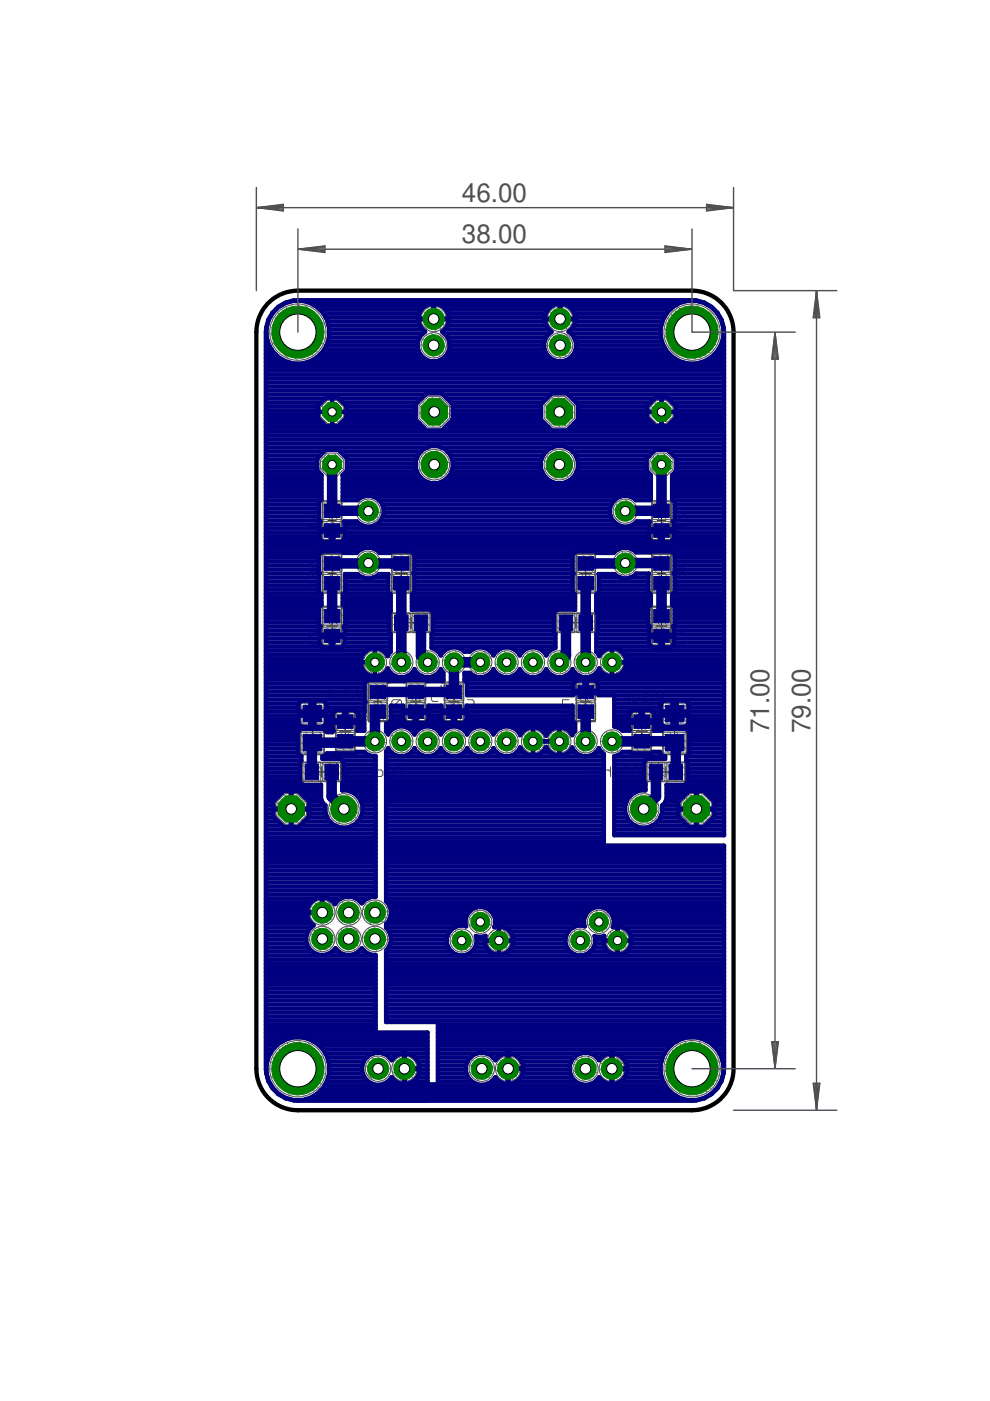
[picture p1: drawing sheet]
<svg xmlns="http://www.w3.org/2000/svg" width="210mm" height="297mm" viewBox="0 0 210 297" stroke-linecap="round" stroke-linejoin="round" font-family="sans-serif">
<defs><g id="words">
<g font-size="5.5" fill="#505050">
<text x="97.9" y="42.8">46.00</text>
<text x="97.9" y="51.6">38.00</text>
<text x="163.1" y="155.5" transform="rotate(-90 163.1 155.5)">71.00</text>
<text x="171.9" y="155.5" transform="rotate(-90 171.9 155.5)">79.00</text>
</g>
</g></defs>
<g fill="none" stroke="#000" stroke-width=".21">
<path d="M69.5 110.4h1.8M70.4 109.5v1.8M139.4 110.4h1.7M140.3 109.5v1.8M69.3 132.7h2.2M69.5 121.6h1.8M70.4 120.7v1.7M70.4 131.7v2.1M83.8 121.6h2.6M85.1 120.3v2.6M86 132h2.3M87.2 130.9v2.3"/>
<path d="M121 132h2.2M122.1 130.9v2.3M122.9 121.6h2.6M124.2 120.3v2.6M139.2 132.7h2.1M139.4 121.6h1.7M140.3 120.7v1.7M140.3 131.7v2.1M65.1 154.4h2.3M66.2 153.2v2.3M72.1 155.1h2.3M73.2 153.9v2.3"/>
<path d="M79.2 148.8h1.8M80.1 147.9v1.8M87.2 148.8h2M88.2 147.8v2M95.4 148.8h1.7M96.2 147.9v1.8M123.3 148.8h1.8M124.2 147.9v1.8M135 155.1h2.2M136.1 154v2.2M141.9 154.4h2.3M143 153.2v2.3"/>
<path d="M67.1 163.7h2.2M68.2 162.6v2.2M140.1 163.7h2.2M141.2 162.6v2.2"/>
</g>
<g fill="none" stroke="#505050" stroke-width=".21">
<path d="M65.5 111v1.4M65.5 119.1v.3h.7l.3-.3h.7l.3 .3v.7l-.3 .3h-.7l-.3-.3h-.7v.3M65.5 111.7h2l-.7 .7M65.5 110.3h2M65.5 108.9l1 1.1M67.5 108.9l-1.3 1.4M79.5 114.5h1l.4 .4-.4 .3h-.7l-.3 .3 .3 .4h1.1M82.3 114.9l.3-.4h.3v1.4M82.3 114.9v1M82.3 114.9l-.4-.4-.3 .4v1M85 114.9l-.4-.4h-.6l-.4 .4v1M85 113.8v2.1"/>
<path d="M86 114.5h.7l.4 .4v.6l-.4 .4h-.7l-.3-.4v-.6zM87.7 114.2l.4-.4h.7l.3 .4v1.3M87.7 114.2v1.3l.4 .4h.7l.3-.4M87.7 114.2l1.4 1.3M90.1 114.9l-.3-.4v-.3l.3-.4h.7l.4 .4v.3l-.4 .4M90.1 114.9l-.3 .3v.3l.3 .4h.7l.4-.4v-.3l-.4-.3M90.1 114.9h.7M118.6 114.5h1l.4 .4-.4 .3h-.6l-.4 .3 .4 .4h1M121.3 114.9v1M121.3 114.9l.4-.4h.3v1.4M121.3 114.9l-.3-.4-.3 .4v1M124.1 114.9l-.3-.4h-.7l-.4 .4v1"/>
<path d="M124.1 113.8v2.1M124.8 114.9l.3-.4h.7l.4 .4v.6l-.4 .4h-.7l-.3-.4zM126.8 114.2l.4-.4h.7l.3 .4v1.3M126.8 114.2v1.3l.4 .4h.7l.3-.4M126.8 114.2l1.4 1.3M129.2 114.9l-.3-.4v-.3l.3-.4h.7l.4 .4v.3l-.4 .4M129.2 114.9l-.3 .3v.3l.3 .4h.7l.4-.4v-.3l-.4-.3M129.2 114.9h.7M143.1 119.1v.3h.7l.4-.3h.6l.4 .3v.7l-.4 .3h-.6l-.4-.3h-.7v.3M143.1 111.7h2.1l-.7 .7M143.1 110.3h2.1M143.1 111v1.4"/>
<path d="M143.1 108.9l1.1 1.1M145.2 108.9l-1.4 1.4M65.5 123.9h2l-.7 .7M65.5 123.2v1.4M65.5 134.9h.3v.3h-.3zM65.5 135.9v1.4M65.5 136.6h2l-.7 .7M65.5 130.7h1l.3 .4v1h-1.3M66.5 129.4v.7M67.2 121.1h-1.4l-.3 .4v.7l.3 .3M67.2 121.1l.3 .4v.7l-.3 .3h-1.4M67.2 121.1l-1.4 1.4"/>
<path d="M67.5 132.8v1.4h-1l.3-.7v-.3l-.3-.4h-.7l-.3 .4v.7l.3 .3M67.5 128.7v1.4h-2M88.4 127.1h1.4v2.1M89.1 128.1h.7M90.4 127.8v1.4h1.1l.3-.4v-1M93.9 127.4l-.3-.3h-.7l-.4 .3v.4l1.4 1.4h-1.4M95.9 127.4l-.3-.3h-.7l-.3 .3v.4l1.3 1.4h-1.3M96.6 128.8h.4v.4h-.4zM97.7 127.4l.3-.3h.7l.3 .3v1.4M97.7 127.4v1.4l.3 .4h.7l.3-.4M97.7 127.4l1.3 1.4M110.7 127.1h1.4v2.1"/>
<path d="M111.4 128.1h.7M112.8 127.8v1.4h1l.4-.4v-1M116.2 127.4l-.3-.3h-.7l-.3 .3v.4l1.3 1.4h-1.3M118.3 127.4l-.3-.3h-.7l-.4 .3v.4l1.4 1.4h-1.4M119 128.8h.3v.4h-.3zM120 127.4l.4-.3h.6l.4 .3v1.4M120 127.4v1.4l.4 .4h.6l.4-.4M120 127.4l1.4 1.4M143.1 123.9h2.1l-.7 .7M143.1 136.6h2.1l-.7 .7M143.1 134.9h.4v.3h-.4zM143.1 130.7h1.1l.3 .4v1h-1.4"/>
<path d="M143.1 123.2v1.4M143.1 135.9v1.4M144.2 129.4v.7M144.8 121.1l.4 .4v.7l-.4 .3h-1.3M144.8 121.1h-1.3l-.4 .4v.7l.4 .3M144.8 121.1l-1.3 1.4M145.2 132.8v1.4h-1l.3-.7v-.3l-.3-.4h-.7l-.4 .4v.7l.4 .3M145.2 128.7v1.4h-2.1M60.6 156.7h2.1l-.7 .7M60.6 156v1.4M61.6 152.6v.7M62 153.9h-1.4v1.1l.3 .3h1.1"/>
<path d="M62.7 151.9v1.4h-2.1M68.5 145.9h1.3v2.1M69.2 147h.6M70.5 146.6v1.4h1.1l.3-.3v-1.1M72.6 148h1.4M74 146.6l-.7-.7v2.1M74.7 147.7h.3v.3h-.3zM75.7 146.3l.3-.4h.7l.4 .4v1.4M75.7 146.3v1.4l.3 .3h.7l.4-.3M75.7 146.3l1.4 1.4M84.8 148.4l.3 .3v.7l-.3 .3h-1.4M84.8 148.4h-1.4l-.3 .3v.7l.3 .3"/>
<path d="M84.8 148.4l-1.4 1.3M91.5 152.1h2l-.7 .7M91.5 151.4v1.4M92.5 146v.7M92.8 147.3h-1.3v1.1l.3 .3h1M93.2 149.4h-1.4l-.3 .3v.7l.3 .4M93.2 149.4l.3 .3v.7l-.3 .4h-1.4M93.2 149.4l-1.4 1.4M93.5 145.3v1.4h-2M99.1 151.1h2.1l-.7 .7M99.1 148.4h1.1l.3 .3v1h-1.4M99.1 150.4v1.4"/>
<path d="M100.2 147v.7M101.2 146.3v1.4h-2.1M119.3 151.1h2l-.7 .7M119.3 150.4v1.4M120.3 147v.7M120.6 148.4h-1.3v1l.3 .3h1M121.3 146.3v1.4h-2M132 146.6h1.4v2.1M132.7 147.7h.7M134.1 147.3v1.4h1l.4-.3v-1.1M136.1 148.7h1.4M137.5 147.3l-.7-.7v2.1"/>
<path d="M138.2 148.4h.4v.3h-.4zM139.2 147l.4-.4h.7l.3 .4v1.4M139.2 147v1.4l.4 .3h.7l.3-.3M139.2 147l1.4 1.4M146.6 156.4h2.1l-.7 .7M146.6 155.7v1.4M147.7 152.3v.7M148 153.7h-1.4v1l.4 .3h1M148.7 151.6v1.4h-2.1M73.6 163.3h1.1l.3 .3-.3 .4h-.7l-.4 .3 .4 .3h1M76.4 163.6l.3-.3h.3v1.3M76.4 163.6l-.4-.3-.3 .3v1"/>
<path d="M76.4 163.6v1M79.1 163.6l-.3-.3h-.7l-.4 .3v1M79.1 162.6v2M79.8 163.6l.3-.3h.7l.4 .3v.7l-.4 .3h-.7l-.3-.3zM81.9 162.9l.3-.3h.7l.3 .3v1.4M81.9 162.9v1.4l.3 .3h.7l.3-.3M81.9 162.9l1.3 1.4M84.2 163.6l-.3-.3v-.4l.3-.3h.7l.4 .3v.4l-.4 .3M84.2 163.6l-.3 .4v.3l.3 .3h.7l.4-.3v-.3l-.4-.4M84.2 163.6h.7M124 163.3h1l.3 .3-.3 .4h-.7l-.3 .3 .3 .3h1M126.7 163.6l.3-.3h.4v1.3"/>
<path d="M126.7 163.6v1M126.7 163.6l-.4-.3-.3 .3v1M129.5 163.6l-.4-.3h-.7l-.3 .3v1M129.5 162.6v2M130.5 163.3h.6l.4 .3v.7l-.4 .3h-.6l-.4-.3v-.7zM132.2 162.9l.3-.3h.7l.4 .3v1.4M132.2 162.9v1.4l.3 .3h.7l.4-.3M132.2 162.9l1.4 1.4M134.6 163.6l-.4 .4v.3l.4 .3h.7l.3-.3v-.3l-.3-.4M134.6 163.6l-.4-.3v-.4l.4-.3h.7l.3 .3v.4l-.3 .3M134.6 163.6h.7"/>
</g>
<g fill="none" stroke="#505050" stroke-width=".3">
<path d="M68.5 117.4h3.9v8.4h-3.9zM68.5 106.2h3.9v8.4h-3.9zM83.1 117.4h3.9v8.4h-3.9zM122.2 117.4h4v8.4h-4zM138.3 117.4h3.9v8.4h-3.9zM138.3 106.2h3.9v8.4h-3.9zM68.5 128.5h3.9v8.4h-3.9zM69.3 132.7h2.2M83 130.1h8.4v3.9h-8.4zM87.2 130.9v2.3M117.9 130.1h8.4v3.9h-8.4zM122.1 130.9v2.3"/>
<path d="M138.3 128.5h3.9v8.4h-3.9zM139.1 132.7h2.3M63.7 148.8h5v11.2h-5zM71.2 150.9h4v8.4h-4zM72.1 155.1h2.2M78.1 144.6h3.9v8.4h-3.9zM86.2 144.6h3.9v8.4h-3.9zM87.1 148.8h2.2M94.3 144.6h3.9v8.4h-3.9zM95.1 148.8h2.3M122.2 144.6h4v8.4h-4zM123.1 148.8h2.2"/>
<path d="M134.1 150.9h3.9v8.4h-3.9zM134.9 155.1h2.3M140.5 148.8h5.1v11.2h-5.1zM64 161.7h8.4v3.9h-8.4zM137 161.7h8.4v3.9h-8.4z"/>
</g>
<g fill="#505050" stroke="#505050" stroke-width=".21">
<circle cx="79.5" cy="157.2" r="2.46"/>
<circle cx="85.1" cy="157.2" r="2.46"/>
<circle cx="113" cy="157.2" r="2.46"/>
<circle cx="118.6" cy="157.2" r="2.46"/>
<circle cx="90.7" cy="157.2" r="2.46"/>
<circle cx="96.2" cy="157.2" r="2.46"/>
<circle cx="107.4" cy="157.2" r="2.46"/>
<circle cx="101.8" cy="157.2" r="2.46"/>
<circle cx="124.2" cy="157.2" r="2.46"/>
<circle cx="129.8" cy="157.2" r="2.46"/>
<circle cx="129.8" cy="140.4" r="2.46"/>
<circle cx="124.2" cy="140.4" r="2.46"/>
<circle cx="118.6" cy="140.4" r="2.46"/>
<circle cx="113" cy="140.4" r="2.46"/>
<circle cx="107.4" cy="140.4" r="2.46"/>
<circle cx="101.8" cy="140.4" r="2.46"/>
<circle cx="96.2" cy="140.4" r="2.46"/>
<circle cx="90.7" cy="140.4" r="2.46"/>
<circle cx="85.1" cy="140.4" r="2.46"/>
<circle cx="79.5" cy="140.4" r="2.46"/>
<circle cx="97.9" cy="199.4" r="2.46"/>
<circle cx="101.8" cy="195.5" r="2.46"/>
<circle cx="105.8" cy="199.4" r="2.46"/>
<circle cx="123" cy="199.4" r="2.46"/>
<circle cx="127" cy="195.5" r="2.46"/>
<circle cx="130.9" cy="199.4" r="2.46"/>
<circle cx="136.5" cy="171.5" r="3.2"/>
<circle cx="72.9" cy="171.5" r="3.2"/>
<circle cx="78.1" cy="119.4" r="2.56"/>
<circle cx="78.1" cy="108.4" r="2.56"/>
<circle cx="92.1" cy="98.5" r="3.2"/>
<circle cx="132.6" cy="119.4" r="2.56"/>
<circle cx="132.6" cy="108.4" r="2.56"/>
<circle cx="118.6" cy="98.5" r="3.2"/>
<circle cx="102.2" cy="226.6" r="2.69"/>
<circle cx="107.7" cy="226.6" r="2.69"/>
<circle cx="124.1" cy="226.6" r="2.69"/>
<circle cx="129.7" cy="226.6" r="2.69"/>
<circle cx="91.9" cy="73.2" r="2.69"/>
<circle cx="91.9" cy="67.6" r="2.69"/>
<circle cx="118.7" cy="73.2" r="2.69"/>
<circle cx="118.7" cy="67.6" r="2.69"/>
<circle cx="68.3" cy="199.1" r="2.69"/>
<circle cx="73.9" cy="199.1" r="2.69"/>
<circle cx="79.5" cy="199.1" r="2.69"/>
<circle cx="68.3" cy="193.5" r="2.69"/>
<circle cx="73.9" cy="193.5" r="2.69"/>
<circle cx="79.5" cy="193.5" r="2.69"/>
<circle cx="80.2" cy="226.6" r="2.69"/>
<circle cx="85.7" cy="226.6" r="2.69"/>
<circle cx="63.2" cy="70.4" r="6"/>
<circle cx="146.7" cy="70.4" r="6"/>
<circle cx="146.7" cy="226.6" r="6"/>
<circle cx="63.2" cy="226.6" r="6"/>
</g>
<g fill="#505050" stroke="#505050" stroke-width=".21">
<path d="M122.1 144.8h4.2v3.8h-4.2z"/>
<path d="M122.1 149h4.2v3.8h-4.2z"/>
<path d="M134 155.3h4.2v3.7h-4.2z"/>
<path d="M134 151.1h4.2v3.8h-4.2z"/>
<path d="M140.6 155.3h4.9v4.4h-4.9z"/>
<path d="M140.6 149.1h4.9v4.4h-4.9z"/>
<path d="M63.8 155.3h4.9v4.4h-4.9z"/>
<path d="M63.8 149.1h4.9v4.4h-4.9z"/>
<path d="M71.1 155.3h4.2v3.7h-4.2z"/>
<path d="M71.1 151.1h4.2v3.8h-4.2z"/>
<path d="M137.2 161.6h3.8v4.2h-3.8z"/>
<path d="M141.4 161.6h3.8v4.2h-3.8z"/>
<path d="M64.2 161.6h3.8v4.2h-3.8z"/>
<path d="M68.4 161.6h3.8v4.2h-3.8z"/>
<path d="M87.4 129.9h3.7v4.2h-3.7z"/>
<path d="M83.2 129.9h3.8v4.2h-3.8z"/>
<path d="M83 121.8h4.2v3.7h-4.2z"/>
<path d="M83 117.6h4.2v3.7h-4.2z"/>
<path d="M68.3 121.8h4.2v3.7h-4.2z"/>
<path d="M68.3 117.6h4.2v3.7h-4.2z"/>
<path d="M68.3 132.9h4.2v3.8h-4.2z"/>
<path d="M68.3 128.8h4.2v3.7h-4.2z"/>
<path d="M68.3 110.6h4.2v3.8h-4.2z"/>
<path d="M68.3 106.4h4.2v3.8h-4.2z"/>
<path d="M94.1 149h4.2v3.8h-4.2z"/>
<path d="M94.1 144.8h4.2v3.8h-4.2z"/>
<path d="M78 144.8h4.2v3.8h-4.2z"/>
<path d="M78 149h4.2v3.8h-4.2z"/>
<path d="M118.1 129.9h3.8v4.2h-3.8z"/>
<path d="M122.3 129.9h3.8v4.2h-3.8z"/>
<path d="M122.1 121.8h4.2v3.7h-4.2z"/>
<path d="M122.1 117.6h4.2v3.7h-4.2z"/>
<path d="M138.2 121.8h4.1v3.7h-4.1z"/>
<path d="M138.2 117.6h4.1v3.7h-4.1z"/>
<path d="M138.2 132.9h4.1v3.8h-4.1z"/>
<path d="M138.2 128.8h4.1v3.7h-4.1z"/>
<path d="M138.2 110.6h4.1v3.8h-4.1z"/>
<path d="M138.2 106.4h4.1v3.8h-4.1z"/>
<path d="M86.1 149h4.2v3.8h-4.2z"/>
<path d="M86.1 144.8h4.2v3.8h-4.2z"/>
<circle cx="147.7" cy="171.5" r="3.5"/>
<circle cx="61.7" cy="171.5" r="3.5"/>
<circle cx="70.4" cy="87.3" r="2.66"/>
<circle cx="70.4" cy="98.5" r="2.66"/>
<circle cx="92.1" cy="87.3" r="3.5"/>
<circle cx="140.3" cy="87.3" r="2.66"/>
<circle cx="140.3" cy="98.5" r="2.66"/>
<circle cx="118.6" cy="87.3" r="3.5"/>
</g>
<g fill="#000080" stroke="#000080" stroke-width=".21">
<path d="M122.5 145.3h3.3v2.8h-3.3z"/>
<path d="M122.5 149.4h3.3v2.9h-3.3z"/>
<path d="M134.4 155.7h3.3v2.9h-3.3z"/>
<path d="M134.4 151.6h3.3v2.8h-3.3z"/>
<path d="M141.1 155.7h3.9v3.5h-3.9z"/>
<path d="M141.1 149.5h3.9v3.6h-3.9z"/>
<path d="M64.2 155.7h4v3.5h-4z"/>
<path d="M64.2 149.5h4v3.6h-4z"/>
<path d="M71.6 155.7h3.3v2.9h-3.3z"/>
<path d="M71.6 151.6h3.3v2.8h-3.3z"/>
<path d="M137.6 162h2.9v3.3h-2.9z"/>
<path d="M141.8 162h2.9v3.3h-2.9z"/>
<path d="M64.7 162h2.9v3.3h-2.9z"/>
<path d="M68.9 162h2.9v3.3h-2.9z"/>
<path d="M87.8 130.4h2.9v3.3h-2.9z"/>
<path d="M83.7 130.4h2.8v3.3h-2.8z"/>
<path d="M83.4 122.2h3.3v2.9h-3.3z"/>
<path d="M83.4 118h3.3v2.9h-3.3z"/>
<path d="M68.8 122.2h3.3v2.9h-3.3z"/>
<path d="M68.8 118h3.3v2.9h-3.3z"/>
<path d="M68.8 133.4h3.3v2.9h-3.3z"/>
<path d="M68.8 129.2h3.3v2.9h-3.3z"/>
<path d="M68.8 111h3.3v2.9h-3.3z"/>
<path d="M68.8 106.8h3.3v2.9h-3.3z"/>
<path d="M94.6 149.4h3.3v2.9h-3.3z"/>
<path d="M94.6 145.3h3.3v2.8h-3.3z"/>
<path d="M78.4 145.3h3.3v2.8h-3.3z"/>
<path d="M78.4 149.4h3.3v2.9h-3.3z"/>
<path d="M118.6 130.4h2.8v3.3h-2.8z"/>
<path d="M122.7 130.4h2.9v3.3h-2.9z"/>
<path d="M122.5 122.2h3.3v2.9h-3.3z"/>
<path d="M122.5 118h3.3v2.9h-3.3z"/>
<path d="M138.6 122.2h3.3v2.9h-3.3z"/>
<path d="M138.6 118h3.3v2.9h-3.3z"/>
<path d="M138.6 133.4h3.3v2.9h-3.3z"/>
<path d="M138.6 129.2h3.3v2.9h-3.3z"/>
<path d="M138.6 111h3.3v2.9h-3.3z"/>
<path d="M138.6 106.8h3.3v2.9h-3.3z"/>
<path d="M86.5 149.4h3.3v2.9h-3.3z"/>
<path d="M86.5 145.3h3.3v2.8h-3.3z"/>
</g>
<path d="M85.1 132v8.4M89.3 132v7l1.4 1.4M66.1 157.5v6.2M66.2 157.5h6.7M79.5 151.5v5.7h-6.3M124.2 150.9v6.3M142.7 157.2h-12.9M143.3 157.7v6M70.3 163.7v5.2l2.6 2.6M139.1 163.7v5.2l-2.6 2.6" fill="none" stroke="#000080" stroke-width="2.2"/>
<path d="M66.1 157.5h.1M73.2 157.2h.1M73.2 157.2l-.3 .3M80.1 150.9l-.6 .6M136.1 157.2h.1M142.7 157.2l.6 .5" fill="none" stroke="#000080" stroke-width="1.8"/>
<g fill="none" stroke="#000080" stroke-width=".91">
<path d="M56.4 79.4h97.1M56.4 78.5h97.1M56.4 77.6h97.1M56.4 76.8h4.7M56.4 75.9h3M56.4 75h2M56.4 74.2h1.2M56.4 73.3h.7M56.4 72.5h.4M56.4 71.6h.2M56.4 70.7h.1M56.4 69.8h.1"/>
<path d="M56.4 69.5v157.1a6.8 6.8 0 0 0 6.8 6.8h83.5a6.8 6.8 0 0 0 6.8-6.8v-47.3h-25.5v-19.4l-1-1.3a3.1 3.1 0 0 1-2.9 1.8 3.1 3.1 0 0 1-2.8-1.9 3 3 0 0 1-2.8 1.7 3 3 0 0 1-2.7-1.9 3 3 0 0 1-2.7 1.9 3 3 0 0 1-2.8-1.7 3.1 3.1 0 0 1-2.8 1.9 3.1 3.1 0 0 1-2.9-1.8 3.1 3.1 0 0 1-2.8 1.8 3.1 3.1 0 0 1-2.8-1.8 3.1 3.1 0 0 1-2.7 1.8 3.1 3.1 0 0 1-2.8-1.8 3.1 3.1 0 0 1-2.8 1.8 3.1 3.1 0 0 1-2.8-1.8 3.1 3.1 0 0 1-2.8 1.8 3.1 3.1 0 0 1-2.8-1.8l-.4 .7v31.8a3.2 3.2 0 0 1 0 4.8v.8a3.2 3.2 0 0 1 0 4.8v15.2h10.9v13.2h-9.8v3.5M56.4 69.5a6.8 6.8 0 0 1 6.8-5.9h83.5a6.8 6.8 0 0 1 6.8 6.8v106.7h-23.3v-16.8l1.4-.5 .4-.4h1.6l.3 .3h4.3l.3-.3h1.5v.3l.6 .6h.4v.6h-3.8l-.7 .6v4.3l.4 .3v1.5a3.9 3.9 0 0 0-4.3 3.1M56.4 69.5h.1M56.6 69h.1M56.8 68.1h.1M57.2 67.3h.1M57.7 66.4h.1M58.5 65.6h.1M59.6 64.7h.2M61.8 63.8h.3M64.2 63.8h81.5M65.2 76.8h79.5"/>
<path d="M66.5 64.7h24.1M67 75.9h22.9M67.7 65.6h21.8M67.9 75h21.2M68.5 66.4h20.4M68.7 74.2h20M69 67.3h19.7M69.2 73.3h19.4M69.4 68.1h19.3M69.5 72.5h19.1M69.6 69h19.4M69.7 71.6h19.3"/>
<path d="M69.8 70.7h19.9M69.8 69.8h19.8M89.8 65.2l-.3 .3a3.2 3.2 0 0 0-.8 2h6.5a3.2 3.2 0 0 0-3.1-3.1v3.3h3.1l-.1 .7a3.2 3.2 0 0 1-1.4 1.9 3.4 3.4 0 0 1 .8 5.2 3.4 3.4 0 0 1-5.2 0 3.4 3.4 0 0 1 .8-5.2l-.6-.6a3.2 3.2 0 0 1-.8-2h3.1v-3.3h-.1a3.2 3.2 0 0 0-1.9 .8zM91.8 67.3h.3M91.8 66.4h.3M91.8 65.6h.3M91.8 64.7h.3M93.3 64.7h24.1M94 75.9h22.7M94.2 70.7h22.3M94.3 69.8h22.1M94.4 65.6h21.9"/>
<path d="M94.8 75h21.1M94.9 71.6h20.9M94.9 69h20.9M95 66.4h20.7M95.1 68.1h20.4M95.2 74.2h20.3M95.2 67.3h20.3M95.2 72.5h20.2M95.3 73.3h20.1M116.6 65.2l-.8 1.2-.3 1.1h6.5a3.2 3.2 0 0 0-3.1-3.1v3.3h3.1l-.1 .7-.4 .9-1 1a3.4 3.4 0 0 1 .8 5.2 3.4 3.4 0 0 1-5.1 0 3.4 3.4 0 0 1 .8-5.2l-1-1-.4-.9-.1-.7h3.1v-3.3l-1.1 .2zM118.6 67.3h.3M118.6 66.4h.3"/>
<path d="M118.6 65.6h.3M118.6 64.7h.3M120.1 64.7h23.3M120.8 75.9h22.1M121 70.7h19.1M121.1 69.8h19M121.2 65.6h21M121.6 75h20.3M121.7 69h18.5M121.7 71.6h18.5M121.8 66.4h19.6M122 68.1h18.5"/>
<path d="M122 74.2h19.2M122 67.3h18.9M122.1 72.5h18.3M122.1 73.3h18.6M147.8 63.8h.3M148.8 76.8h4.7M150.1 64.7h.1M150.5 75.9h3M151.3 65.6h.1M151.5 75h2M152.1 66.4h.1M152.2 74.2h1.3"/>
<path d="M152.6 67.3h.1M152.7 73.3h.8M153 68.1h.1M153.1 72.5h.4M153.2 69h.1M153.3 71.6h.2M153.4 70.7h.1M153.4 69.8h.1M56.4 99.2h10.9M56.4 98.3h10.9M56.4 97.5h10.9M56.4 96.6h11.5"/>
<path d="M56.4 95.7h12.4M56.4 94.9h34.3M56.4 94h97.1M56.4 93.1h97.1M56.4 92.3h97.1M56.4 91.4h97.1M56.4 90.6h33.3M56.4 89.7h12.1M56.4 88.8h11.2M56.4 88h11M56.4 87.1h11M56.4 86.2h11"/>
<path d="M56.4 85.4h11.7M56.4 84.5h12.6M56.4 83.7h33.8M56.4 82.8h97.1M56.4 81.9h97.1M56.4 81.1h97.1M56.4 80.2h97.1M67.3 97.2l1.8-1.8h2.6l1.9 1.8v2.6l-1 .9v5.2l.2 .2h3.1a3.3 3.3 0 0 1 4.6 .1 3.3 3.3 0 0 1-.2 4.6 3.3 3.3 0 0 1-4.6-.3h-2.8l.2 1.7h-2.4v2.7h1.8l.5-.6 .1-1.6h-5.3v1.3l.2 .5 .6 .4h1.5v-2.7h-2.3v-1.3l.1-.4-.3-.3v-3.8l.6-.5v-5.2l-.9-.9zM67.4 87.3h6M70.4 84.3v6.1M70.4 89.7h.1M70.4 88.8h.1"/>
<path d="M70.4 88h.1M70.4 87.1h.1M70.4 86.2h.1M70.4 85.4h.1M70.4 84.5h.1M71.9 84.5h17.5M72.1 95.7h17.2M72.3 89.7h16.6M72.7 85.4h15.8M72.9 96.6h15.7M73.2 88.8h15M73.4 88h14.8"/>
<path d="M73.4 87.1h14.8M73.4 86.2h14.8M73.6 99.2h14.6M73.6 98.3h14.6M73.6 97.5h14.7M93.5 94.9h23.7M93.9 83.7h22.9M94.4 90.6h21.9M94.8 84.5h21.1M94.8 95.7h21.1M95.2 89.7h20.2M95.5 96.6h19.7"/>
<path d="M95.6 85.4h19.4M95.9 97.5h18.9M96 99.2h18.7M96 98.3h18.7M96 88.8h18.7M96 88h18.7M96 87.1h18.7M96 86.2h18.7M120 94.9h33.5M120.4 83.7h33.1M120.9 90.6h32.6M121.3 84.5h17.5"/>
<path d="M121.3 95.7h17.3M121.8 89.7h16.5M122 96.6h15.8M122.2 85.4h15.7M122.4 97.5h14.7M122.5 99.2h14.6M122.5 98.3h14.6M122.5 88.8h15M122.5 88h14.7M122.5 87.1h14.7M122.5 86.2h14.7M137.2 87.3h6.1"/>
<path d="M140.3 84.3v6.1M140.3 89.7h.1M140.3 88.8h.1M140.3 88h.1M140.3 87.1h.1M140.3 86.2h.1M140.3 85.4h.1M140.3 84.5h.1M141.7 84.5h11.8M141.9 95.7h11.6M142.2 89.7h11.3M142.6 85.4h10.9"/>
<path d="M142.7 96.6h10.8M143 88.8h10.5M143.3 88h10.2M143.3 87.1h10.2M143.3 86.2h10.2M143.4 99.2h10.1M143.4 98.3h10.1M143.4 97.5h10.1M56.4 106.1h11.6M56.4 119.9h11.2M56.4 119h11.2M56.4 118.1h11.2"/>
<path d="M56.4 117.3h11.5M56.4 116.4h20.4M56.4 115.5h97.1M56.4 114.7h11.7M56.4 113.8h11.4M56.4 113h11.4M56.4 112.1h11.4M56.4 111.3h11.4M56.4 110.4h11.4M56.4 109.5h11.2M56.4 108.6h11.2M56.4 107.8h11.2"/>
<path d="M56.4 106.9h11.2M56.4 105.2h11.8M56.4 104.4h11.8M56.4 103.5h11.8M56.4 102.6h11.8M56.4 101.8h11.8M56.4 100.9h11.8M56.4 100h11.1M70.1 114.7h.6M70.1 113.8h.6M70.1 113h.6M72.6 105.2h4.7"/>
<path d="M72.6 104.4h65.4M72.6 103.5h65.4M72.6 102.6h65.4M72.6 101.8h17.2M72.6 100.9h16.3M72.7 114.7h65.3M73.1 113.8h64.5M73.1 113h64.5M73.1 112.1h64.5M73.1 111.3h3.5M73.3 100h15.2M78.9 105.2h52.9"/>
<path d="M79.4 116.4h51.9M79.6 111.3h51.5M80.3 106.1h50M80.7 110.4h49.3M81 106.9h48.7M81.1 109.5h48.4M81.3 108.6h48M81.3 107.8h48M87.5 117.3h34.2M87.8 119.9h33.6M87.8 119h33.6M87.8 118.1h33.6"/>
<path d="M94.3 101.8h22M95.2 100.9h20.3M95.7 100h19.3M120.9 101.8h17.1M121.8 100.9h16.2M122.2 100h15.2M133.3 105.2h4.7M133.8 116.4h19.7M134.1 111.3h3.5M138 114.7l.5 .2h1.5v-2.7h-2.4v-1.3l.1-.4h-2.7a3.3 3.3 0 0 1-4.7 .3 3.3 3.3 0 0 1-.1-4.6 3.3 3.3 0 0 1 4.6-.1h3l.2-.2v-5.2l-.9-.9v-2.6l1.9-1.8h2.5l1.9 1.8v2.6l-.9 .9v5.2l.5 .5v3.8l-.3 .3 .2 .4v1.3h-2.4v2.7h1.5l.5-.2M138 114.7l-.4-.7v-1.3h5.3v1.3l-.4 .7M140 114.7h.5"/>
<path d="M140 113.8h.5M140 113h.5M142.5 105.2h11M142.5 104.4h11M142.5 103.5h11M142.5 102.6h11M142.5 101.8h11M142.5 100.9h11M142.5 114.7h11M142.7 106.1h10.8M142.7 117.3h10.8M142.8 110.4h10.7"/>
<path d="M142.9 113.8h10.6M142.9 113h10.6M142.9 112.1h10.6M142.9 111.3h10.6M143 119.9h10.5M143 119h10.5M143 118.1h10.5M143 109.5h10.5M143 108.6h10.5M143 107.8h10.5M143 106.9h10.5M143.2 100h10.3"/>
<path d="M56.4 121.6h11.4M56.4 139.7h20.2M56.4 138.8h20.5M56.4 138h21.3M56.4 137.1h11.8M56.4 136.2h11.4M56.4 135.4h11.4M56.4 134.5h11.4M56.4 133.7h11.4M56.4 132.8h11.5M56.4 131.9h11.2M56.4 131.1h11.2"/>
<path d="M56.4 130.2h11.2M56.4 129.3h11.2M56.4 128.5h11.5M56.4 127.6h11.8M56.4 126.8h11.8M56.4 125.9h11.6M56.4 125h11.2M56.4 124.2h11.2M56.4 123.3h11.2M56.4 122.4h11.2M56.4 120.7h11.2M70.1 137.1h.6"/>
<path d="M70.1 136.2h.6M70.1 135.4h.6M72.6 137.1h10.2M72.6 127.6h10.2M72.6 126.8h10.2M72.8 125.9h9.9M72.9 132.8h9.6M72.9 128.5h9.9M73.1 136.2h9.7M73.1 135.4h9.7M73.1 134.5h9.7M73.1 133.7h9.4"/>
<path d="M73.2 131.9h9.3M73.2 131.1h9.3M73.2 130.2h9.3M73.2 129.3h9.6M73.2 125h9.1M73.2 124.2h9.1M73.2 123.3h9.1M73.2 122.4h3.9M76.6 139.7a3 3 0 0 0 1.9 3.6 3 3 0 0 0 3.7-1.6 3.1 3.1 0 0 0 2.8 1.9 3.1 3.1 0 0 0 2.9-1.8 3.1 3.1 0 0 0 2.8 1.8 3.1 3.1 0 0 0 2.8-1.8l.1 .4 .4 .4v1.7l-.2 .2h-3.2l-.3-.3h-4.2l-.4 .3h-3.2l-.3-.3h-4.2l-.7 .6v3.8l.2 .2-.2 .2v1.9M76.9 138.8a3 3 0 0 1 5.2 0M76.9 138.8l-.3 .9M79.1 122.4h3.2"/>
<path d="M79.5 137.4v6M79.5 139.7h.1M79.5 138.8h.1M79.5 138h.1M81.3 138h1.5M82.1 138.8l.1 .3 .2-.5 .4-.4v-3.7l-.3-.3v-4.3l.3-.3v-3.5l-.5-.6 .1-3.8h-2.1a3.1 3.1 0 0 1-4.4 0h-2.8l.1 3.8-.6 .6v2.1l.6 .6v3.7l-.3 .3 .2 .5v1.3h-2.4v2.7h1.5l.5-.2 .3-.4 .1-1.6h-5.3v1.3l.2 .5 .4 .3 1.7 .1v-2.7h-2.3v-1.3l.1-.5-.3-.3v-3.7l.6-.6v-2.1l-.6-.6v-3.7l.2-.2-.2-.2v-3.8l.7-.7h4.2l.3 .3h2.9a3.1 3.1 0 0 1 4.8 0h2.2l.3-.3h4.2l.6 .7v3.8l-.1 .2 .1 .2v3.7l-.5 .6v3.2h3.9l.6 .6v4.3l-.3 .3v2.9l.9 .4 .9 .8 .2 .4a3.1 3.1 0 0 1 4.9-.8h1.3a3.1 3.1 0 0 1 4.9 .8 3.1 3.1 0 0 1 2.8-1.8 3.1 3.1 0 0 1 2.8 1.8 3.1 3.1 0 0 1 2.8-1.8 3.1 3.1 0 0 1 2.8 1.8l1-1.2 1-.4v-2.9l-.3-.3v-4.3l.6-.6h3.8v-3.2l-.5-.6v-3.7l.2-.2-.2-.2v-3.8l.7-.7h4.2l.3 .3h3.6a3.1 3.1 0 0 1 4.7-.1h3l.2-.2h4.3l.6 .7v3.8l-.2 .2 .2 .2v3.7l-.5 .6v2.1l.5 .6v3.7l-.3 .3 .2 .5v1.3h-2.4v2.7l1.8-.1 .5-.5 .1-1.6h-5.3l.1 1.6 .3 .4 .5 .2h1.5v-2.7h-2.4v-1.3l.2-.5-.3-.3v-3.7l.5-.6v-2.1l-.5-.6v-3.7l.1-.2h-2.7a3.1 3.1 0 0 1-4.6 .1h-3.4l.1 3.8-.6 .6v3.5l.3 .3v4.3l-.3 .3v3.7l.6 .9 .2-.3M82.1 138.8h.3M87.3 128.5h34.6M87.3 127.6h34.6M87.3 126.8h34.6M87.5 125.9h34.3M87.7 121.6h33.9"/>
<path d="M87.8 125h33.6M87.8 124.2h33.6M87.8 123.3h33.6M87.8 122.4h33.6M87.8 120.7h33.6M91.2 129.3h26.8M91.5 137.1h26.3M91.5 136.2h26.3M91.5 135.4h26.3M91.5 134.5h26.3M91.8 133.7h25.7M91.8 132.8h25.7"/>
<path d="M91.8 131.9h25.7M91.8 131.1h25.7M91.8 130.2h25.7M92.6 138h1.7M93.4 138.8h.1M98.2 138h1.7M103.8 138h1.7M104.6 138.8h.1M109.4 138h1.6M110.2 138.8h.1M115 138h1.6M115.7 138.8h.2"/>
<path d="M126.4 129.3h11.1M126.4 128.5h11.4M126.4 127.6h11.6M126.4 126.8h11.6M126.4 138h1.6M126.4 137.1h11.7M126.4 136.2h11.2M126.4 135.4h11.2M126.4 134.5h11.2M126.6 125.9h11.2M126.7 133.7h10.9M126.7 132.8h11.1"/>
<path d="M126.7 131.9h10.8M126.7 131.1h10.8M126.7 130.2h10.8M126.9 138.8h.3M127 125h10.5M127 124.2h10.5M127 123.3h10.5M127 122.4h4.6M127.2 138.8a3 3 0 0 1 5.2 0M129.8 137.4v6M129.8 139.7h.1M129.8 138.8h.1"/>
<path d="M129.8 138h.1M131.6 138h21.9M132.4 138.8l.3 .9M132.4 138.8h21.1M132.7 139.7a3 3 0 0 1-1.9 3.6 3 3 0 0 1-3.8-1.6 3.1 3.1 0 0 1-2.7 1.9 3.1 3.1 0 0 1-2.9-1.8 3.1 3.1 0 0 1-2.8 1.8 3.1 3.1 0 0 1-2.8-1.8 3.1 3.1 0 0 1-2.8 1.8 3.1 3.1 0 0 1-2.8-1.8 3.1 3.1 0 0 1-2.8 1.8 3.1 3.1 0 0 1-2.8-1.8 3 3 0 0 1-4.9 .8h-1.2v1.7l.5 .5v2.6h22.5v-.4h2.4v-2.7h-1.7l-.6 .6-.1 1.5h5.4l-.1-1.5M132.7 139.7h20.8M133.6 122.4h3.9M140 137.1h.5M140 136.2h.5M140 135.4h.5M142.4 137.1h11.1M142.5 127.6h11"/>
<path d="M142.5 126.8h11M142.7 125.9h10.8M142.7 132.8h10.8M142.7 128.5h10.8M142.9 121.6h10.6M142.9 136.2h10.6M142.9 135.4h10.6M142.9 134.5h10.6M142.9 133.7h10.6M143 131.9h10.5M143 131.1h10.5M143 130.2h10.5"/>
<path d="M143 129.3h10.5M143 125h10.5M143 124.2h10.5M143 123.3h10.5M143 122.4h10.5M143 120.7h10.5M56.4 151.8h14.1M56.4 159.5h6.7M56.4 158.7h6.7M56.4 157.8h6.7M56.4 156.9h6.7M56.4 156.1h6.7"/>
<path d="M56.4 155.2h6.8M56.4 154.3h14.1M56.4 153.5h6.9M56.4 152.6h6.8M56.4 150.9h9.4M56.4 150.1h6.8M56.4 149.2h6.9M56.4 148.3h20.9M56.4 147.4h20.9M56.4 146.6h20.9M56.4 145.7h20.9M56.4 144.9h20.9"/>
<path d="M56.4 144h37.6M56.4 143.2h21.8M56.4 142.3h20.7M56.4 141.4h20.2M56.4 140.5h20.1M63.3 149.2l-.1 1.7h6v-1.7M63.3 149.2l.3-.5 .5-.2h1.7v5.6h-1.7l-.7-.4-.2-.5v-1.5M65.8 153.5h.9M65.8 152.6h.9M65.8 150.1h.9M65.8 149.2h.9M66.7 150.9h4.1"/>
<path d="M69.1 153.5h1.4M69.2 149.2l-.4-.5-.5-.2h-1.6v5.6h1.6l.5-.2 .4-.7v-1.5M69.2 149.2h8.1M69.2 152.6h1.3M69.2 150.1h8.1M69.3 155.2h1.2M71.1 159.7h.1M72.9 151.8h.6M72.9 152.6h.6M72.9 150.9h.6M75.5 159.5h1.9M75.6 150.9h1.7"/>
<path d="M75.9 151.8h1.4M75.9 154.3h1.4M75.9 153.5h1.4M75.9 152.6h1.4M76.5 140.4h3M77.3 150.9v4h-1.6l.2-.3v-1.3h-2.4v-2.7h1.5l.5 .1 .4 .7v1.3h-5.4l.1-1.5 .4-.5 .4-.1h1.5v2.7h-2.4v1.3l.2 .4-.2 .2h-1.2l-.6-.6h-4.9l-.7 .6v4.5l.8 .6v.9l-.3 .3v4.3l.6 .6M79.5 143.2h.1M79.5 142.3h.1M79.5 141.4h.1M79.5 140.5h.1M80.8 143.2h2.7M81.9 159.5h1.1"/>
<path d="M81.9 154.3h1.8M81.9 153.5h40.1M81.9 142.3h.6M82 155.2h.6M82.3 158.7h.1M82.8 151.8h2.7M82.8 152.6h2.8M82.8 150.9h5.1M82.8 150.1h2.7M86.4 154.3h2.9M86.7 143.2h2.4M87.2 159.5h1.4"/>
<path d="M87.5 155.2h.7M87.7 142.3h.4M87.9 158.7h.1M87.9 151.8h.5M87.9 152.6h.5M88.4 150.9h7.6M90.8 152.6h2.8M90.8 151.8h2.8M90.8 150.1h2.8M92 154.3h2.9M92.3 143.2h1.7M92.8 159.5h1.4"/>
<path d="M93.1 155.2h.7M93.2 142.3h.5M93.4 158.7h.1M96 151.8h.5M96 152.6h.5M96.5 150.9h24.9M97.6 154.3h2.9M98.3 159.5h1.5M98.5 144h55M98.5 143.2h1.7M98.7 155.2h.7M98.9 152.6h22.5"/>
<path d="M98.9 151.8h22.5M98.9 150.1h22.5M99 158.7h.1M99 146.6h24.9M99 145.7h22.5M99 144.9h22.6M103.2 154.3h2.9M103.4 143.2h2.4M103.9 159.5h1.4M104.3 155.2h.7M104.4 142.3h.5M104.6 158.7h.1"/>
<path d="M108.8 154.3h3.2M109 143.2h2.4M109.5 159.5h1.6M109.9 155.2h.8M110 142.3h.4M110.2 158.7h.2M113 159.5h.1M113 158.7h.1M113 157.8h.1M113 156.9h.1M113 156.1h.1M113 155.2h.1"/>
<path d="M113 154.3h.1M113 157.2h5.6M113 154.2v6M114.1 154.3h3.4M114.6 143.2h2.4M114.9 159.5h1.8M115.3 155.2a3 3 0 0 0-5 .7 3.1 3.1 0 0 0-2.8-1.9 3.1 3.1 0 0 0-2.9 1.7 3.1 3.1 0 0 0-2.8-1.7 3.1 3.1 0 0 0-2.8 1.7 3.1 3.1 0 0 0-2.7-1.7 3.1 3.1 0 0 0-2.8 1.7 3.1 3.1 0 0 0-2.8-1.7 3.1 3.1 0 0 0-2.8 1.7 3.1 3.1 0 0 0-2.8-1.7 3.1 3.1 0 0 0-2.8 1.7l-.4-.6v-1.7h.3l.6-.6v-3.2h2.7v1h2.4v2.7h-1.5l-.5-.2-.4-.7v-1.2h5.3v1.5l-.4 .4-.4 .2h-1.6v-2.7h2.4v-1h2.8v1h2.4v2.7h-1.5l-.5-.2-.4-.7v-1.2h5.3l-.1 1.5-.3 .4-.5 .2h-1.5v-2.7h2.4v-1h22.5v3.2l.6 .5v1.7l-.7 .9-.4-.7M115.3 155.2h1M115.3 155.2l.5 .8 .5-.8M115.6 142.3h.4M115.6 158.7h.4M116.3 155.2a3 3 0 0 1 4.6 0"/>
<path d="M118.6 159.5h.1M118.6 158.7h.1M118.6 157.8h.1M118.6 156.9h.1M118.6 156.1h.1M118.6 155.2h.1M118.6 154.3h.1M118.6 154.2v6M119.7 154.3h2.3M120.2 143.2h2.4M120.5 159.5h1.6M120.9 155.2h.8"/>
<path d="M121.2 142.3h.4M121.2 158.7h.2M123.9 145.7h.6M123.9 144.9h.6M124.5 146.6h29M125.8 143.2h2.7M126.3 159.5h1.4M126.7 142.3h.7M126.8 144.9l-.6-.6h-1.7v2.7h2.4v.4h3.3v6.7l1.4 .4 .4 .4h1.5l-.1-1.6h2.4v-2.7h-1.5l-.5 .1-.3 .5-.1 1.5h5.3l-.1-1.5-.3-.5-.5-.1h-1.5v2.7h2.4l-.1 1.6h1.7l.3-.3h4.9l.6 .6v4.5l-.6 .6v.9M126.8 144.9h26.7M126.9 145.7h26.6M127 158.7h.1"/>
<path d="M129.8 140.4h3M129.8 143.2h.1M129.8 142.3h.1M129.8 141.4h.1M129.8 140.5h.1M130.2 151.8h3.2M130.2 153.5h3.2M130.2 152.6h3.2M130.2 150.9h3.4M130.2 150.1h9.9M130.2 149.2h9.9M130.2 148.3h23.3"/>
<path d="M130.2 147.4h23.3M131.1 143.2h22.4M131.1 154.3h2.3M131.8 159.5h2M132.1 142.3h21.4M132.6 141.4h20.9M132.8 140.5h20.7M135.8 151.8h.5M135.8 152.6h.5M135.8 150.9h.5M138.4 159.5h1.6M138.5 150.9h4.1"/>
<path d="M138.7 151.8h14.8M138.7 154.3h14.8M138.7 153.5h1.4M138.7 152.6h1.4M140.1 149.2v1.7h5.9v-1.7M140.1 149.2l.3-.5 .5-.2h1.7v5.6h-1.7l-.6-.4-.2-.5v-1.5M142.6 153.5h.9M142.6 152.6h.9M142.6 150.1h.9M142.6 149.2h.9M143.5 150.9h10M145.9 153.5h7.6"/>
<path d="M146 149.2l-.4-.5-.4-.2h-1.7v5.6h1.7l.4-.2 .4-.7v-1.5M146 149.2h7.5M146 152.6h7.5M146 150.1h7.5M146.1 155.2h7.4M146.1 159.5h7.4M146.1 158.7h7.4M146.1 157.8h7.4M146.1 156.9h7.4M146.1 156.1h7.4M56.4 166.4h11.7M56.4 179.3h23.3"/>
<path d="M56.4 178.5h23.3M56.4 177.6h23.3M56.4 176.8h23.3M56.4 175.9h23.3M56.4 175h3.5M56.4 174.2h2.6M56.4 173.3h1.8M56.4 172.5h1.6M56.4 171.6h5.2M56.4 170.7h1.6M56.4 169.9h1.6M56.4 169h2.5"/>
<path d="M56.4 168.1h3.4M56.4 167.3h11.7M56.4 165.6h7.2M56.4 164.7h7.2M56.4 163.8h7.2M56.4 163h7.2M56.4 162.1h7.2M56.4 161.2h7.5M56.4 160.4h7.5M58 169.9l2.2-2.2h1.4v7.6h-1.4l-2.2-2.2v-1.5h7.6v1.5l-2.3 2.2h-1.5v-7.6h1.5l2.3 2.2v1.5h-7.6zM61.6 175h.2M61.6 174.2h.2"/>
<path d="M61.6 173.3h.2M61.6 172.5h.2M61.6 170.7h.2M61.6 169.9h.2M61.6 169h.2M61.6 168.1h.2M61.8 171.6h7.2M63.6 175h7.6M63.8 168.1h4.3M64.5 174.2h5.6M64.6 169h3.5M65.3 173.3h4.1"/>
<path d="M65.5 169.9h2.8M65.6 172.5h3.5M65.6 170.7h3.4M68 166.4l.1 3 .3 .8 .6 .6a4 4 0 0 0 3.9 4.7 4 4 0 0 0 3.9-4.8M68.4 160.4h11.3M72.5 166.4h7.2M72.5 167.3h7.2M72.6 161.2h7.1M72.9 165.6h6.8M72.9 164.7h6.8M72.9 163.8h6.8M72.9 163h6.8"/>
<path d="M72.9 162.1h6.8M74.6 175h5.1M75 168.1h4.7M75.8 174.2h3.9M75.9 169h3.8M76.4 173.3h3.3M76.5 169.9h3.2M76.8 172.5h2.9M76.8 170.7a3.9 3.9 0 0 0-4.3-3.1v-1.5l.4-.3v-4.3l-.7-.6h-3.8v-.6h.3l.6-.6h6l.3-.3h1.7l.4 .4 1.2 .5h.8v29.8h-.9l-1.2 .5-.9 .9a3.4 3.4 0 0 0-5.7 .2l-.2-.3a3.1 3.1 0 0 0-2.4-1.2v3.2h-3.3l.2-1.1M76.8 171.6h2.9M76.8 170.7h2.9M81.9 166.4h46.1"/>
<path d="M81.9 179.3h71.6M81.9 178.5h46.1M81.9 177.6h46.1M81.9 176.8h46.1M81.9 175.9h46.1M81.9 175h46.1M81.9 174.2h46.1M81.9 173.3h46.1M81.9 172.5h46.1M81.9 171.6h46.1M81.9 170.7h46.1M81.9 169.9h46.1"/>
<path d="M81.9 169h46.1M81.9 168.1h46.1M81.9 167.3h46.1M81.9 165.6h46.1M81.9 164.7h46.1M81.9 163.8h46.1M81.9 163h46.1M81.9 162.1h46.1M81.9 161.2h46.1M81.9 160.4h46.1M130.2 166.4h6.7M130.2 176.8h23.3"/>
<path d="M130.2 175.9h23.3M130.2 175h4.6M130.2 174.2h3.4M130.2 173.3h2.8M130.2 172.5h2.4M130.2 171.6h2.4M130.2 170.7h2.4M130.2 169.9h2.7M130.2 169h3.3M130.2 168.1h4.2M130.2 167.3h6.7M130.2 165.6h6.3"/>
<path d="M130.2 164.7h6.3M130.2 163.8h6.3M130.2 163h6.3M130.2 162.1h6.3M130.2 161.2h6.6M130.2 160.4h10.8M138.2 175h7.6M139.3 174.2h5.6M140 173.3h4.1M140.3 172.5h3.5M140.4 171.6h7.2M140.4 170.7h3.4"/>
<path d="M141.1 169.9h2.8M141.3 166.4h12.2M141.3 169h3.5M141.3 168.1h4.3M141.3 167.3h12.2M141.4 166.4l-.1 3-.3 .8-.6 .6a4 4 0 0 1-3.9 4.7 4 4 0 0 1-3.9-4.8M143.8 169.9l2.3-2.2h1.5v7.6h-1.5l-2.3-2.2v-1.5h7.6v1.5l-2.2 2.2h-1.4v-7.6h1.4l2.2 2.2v1.5h-7.6zM145.5 161.2l.3 .3v4.3l-.6 .6M145.5 160.4h8M145.5 161.2h8M145.8 165.6h7.7M145.8 164.7h7.7"/>
<path d="M145.8 163.8h7.7M145.8 163h7.7M145.8 162.1h7.7M147.6 175h.2M147.6 174.2h.2M147.6 173.3h.2M147.6 172.5h.2M147.6 170.7h.2M147.6 169.9h.2M147.6 169h.2M147.6 168.1h.2M147.8 171.6h5.7"/>
<path d="M149.5 175h4M149.6 168.1h3.9M150.4 174.2h3.1M150.5 169h3M151.2 173.3h2.3M151.4 169.9h2.1M151.4 172.5h2.1M151.4 170.7h2.1M56.4 199.2h8.6M56.4 198.3h8.6M56.4 197.5h9M56.4 196.6h9.7"/>
<path d="M56.4 195.7h9.6M56.4 194.9h9M56.4 194h8.7M56.4 193.1h8.7M56.4 192.3h8.9M56.4 191.4h9.4M56.4 190.6h10.5M56.4 189.7h23.3M56.4 188.8h23.3M56.4 188h23.3M56.4 187.1h23.3M56.4 186.2h23.3"/>
<path d="M56.4 185.4h23.3M56.4 184.5h23.3M56.4 183.7h23.3M56.4 182.8h23.3M56.4 181.9h23.3M56.4 181.1h23.3M56.4 180.2h23.3M65.3 192.3a3.2 3.2 0 0 1 2.9-2.1v3.4h-3.1v.1a3.2 3.2 0 0 0 1.4 2.5 3.4 3.4 0 0 0-.6 5.2 3.4 3.4 0 0 0 5.2-.4 3.4 3.4 0 0 0 5.6 0l.9 .9 1.2 .5h.9v16.5h11v14.5M68.2 193.1h.2M68.2 192.3h.2M68.2 191.4h.2M68.2 190.6h.2"/>
<path d="M69.7 190.6h2.5M70.8 191.4h.4M75.6 190.6h2.2M76.6 191.4h.2M81.9 196.6h14.6M81.9 190.6h71.6M81.9 189.7h71.6M81.9 188.8h71.6M81.9 188h71.6M81.9 187.1h71.6M81.9 186.2h71.6M81.9 185.4h71.6"/>
<path d="M81.9 184.5h71.6M81.9 183.7h71.6M81.9 182.8h71.6M81.9 181.9h71.6M81.9 181.1h71.6M81.9 180.2h71.6M82 195.7h16.7M82.2 191.4h71.3M82.4 197.5h13M82.5 194.9h16.2M82.6 192.3h70.9M82.8 198.3h12.2"/>
<path d="M82.8 199.2h12M82.8 194h16.3M82.8 193.1h16.9M101 199.2h1.8M102.8 199.2a3 3 0 0 0 3 3.2 3 3 0 0 0 3-3.2M102.8 199.2l.2-.8-.5 .2-1.6-.1 .1 .3v1.2M102.8 199.4h6M103.9 193.1h21M104.6 194h19.6M105 195.7h18.8M105 194.9h18.8M105.8 199.2h.1"/>
<path d="M105.8 198.3h.1M105.8 197.5h.1M105.8 196.6h.1M105.8 196.4v6M106.9 196.6h14.8M108.1 197.5h12.5M108.1 197.4l.5 .8 .2 1M108.1 197.4a2.99 2.99 0 0 0-3.3-.8 3.2 3.2 0 0 0-2.9-4.3 3.2 3.2 0 0 0-3.1 4.1 3.1 3.1 0 0 0-4 3.6M108.6 198.3h11.5M108.8 199.2h11.1M126.2 199.2h1.7M127.9 199.2a3 3 0 0 0 3 3.2 3 3 0 0 0 3-3.2"/>
<path d="M127.9 199.4h6M127.9 199.2l.2-.8-.5 .2-1.6-.1 .2 1.5M129.1 193.1h24.4M129.8 194h23.7M130.1 195.7h23.4M130.1 194.9h23.4M130.9 199.2h.1M130.9 198.3h.1M130.9 197.5h.1M130.9 196.6h.1M130.9 196.4v6M132 196.6h21.5"/>
<path d="M133.2 197.5h20.3M133.2 197.4a3 3 0 0 0-3.3-.8 3.1 3.1 0 0 0-2.8-4.3 3.1 3.1 0 0 0-3.1 4.1 3.1 3.1 0 0 0-4.1 3.6M133.2 197.4l.5 .8 .2 1M133.8 198.3h19.7M133.9 199.2h19.6M56.4 219.9h34.3M56.4 219h34.3M56.4 218.1h23.3M56.4 217.3h23.3M56.4 216.4h23.3M56.4 215.6h23.3M56.4 214.7h23.3"/>
<path d="M56.4 213.8h23.3M56.4 213h23.3M56.4 212.1h23.3M56.4 211.3h23.3M56.4 210.4h23.3M56.4 209.5h23.3M56.4 208.7h23.3M56.4 207.8h23.3M56.4 206.9h23.3M56.4 206.1h23.3M56.4 205.2h23.3M56.4 204.4h23.3"/>
<path d="M56.4 203.5h23.3M56.4 202.6h23.3M56.4 201.8h9.9M56.4 200.9h9M56.4 200h8.7M70.4 201.8h1.5M76 201.8h1.4M81.9 216.4h71.6M81.9 215.6h71.6M81.9 214.7h71.6M81.9 213.8h71.6M81.9 213h71.6"/>
<path d="M81.9 212.1h71.6M81.9 211.3h71.6M81.9 210.4h71.6M81.9 209.5h71.6M81.9 208.7h71.6M81.9 207.8h71.6M81.9 206.9h71.6M81.9 206.1h71.6M81.9 205.2h71.6M81.9 204.4h71.6M81.9 203.5h71.6M81.9 202.6h71.6"/>
<path d="M81.9 201.8h13.9M82.4 200.9h12.7M82.7 200h12.1M92.8 219.9h60.7M92.8 219h60.7M92.8 218.1h60.7M92.8 217.3h60.7M94.8 200a3.2 3.2 0 0 0 3.1 2.6 3.2 3.2 0 0 0 3.1-2.6M100 201.8h3.9M100.7 200.9h2.5M101 200h1.8M105.8 201.8h.1"/>
<path d="M105.8 200.9h.1M105.8 200h.1M107.7 201.8h13.3M108.4 200.9h11.9M108.8 200h11.1M119.9 200a3.2 3.2 0 0 0 3.1 2.6 3.2 3.2 0 0 0 3.2-2.6M125.1 201.8h4M125.8 200.9h2.5M126.2 200h1.8M130.9 201.8h.1M130.9 200.9h.1M130.9 200h.1"/>
<path d="M132.8 201.8h20.7M133.6 200.9h19.9M133.9 200h19.6M56.4 225.9h.1M56.4 225h.3M56.4 224.2h.5M56.4 223.3h1M56.4 222.5h1.5M56.4 221.6h2.4M56.4 220.7h3.6M56.4 226.8h.1M56.5 227.6h.1"/>
<path d="M56.7 228.5h.1M57 229.4h.1M57.5 230.2h.1M58.1 231.1h.2M59 231.9h.1M60.5 232.8h.2M65.6 232.8h78.7M66.3 220.7h24.4M67.2 231.9h75.5M67.5 221.6h23.2M68.1 231.1h73.7M68.4 222.5h22.3"/>
<path d="M68.7 230.2h72.5M68.9 223.3h10.4M69.2 229.4h9M69.4 224.2h8.4M69.5 228.5h7.8M69.6 225h7.6M69.7 227.6h7.3M69.8 226.8h7M69.8 225.9h7M76.8 225.9a3.4 3.4 0 0 1 2.7-2.7 3.4 3.4 0 0 1 3.5 1.6l.3-.3a3.1 3.1 0 0 1 2.3-1.1v3.1h3.4a3.2 3.2 0 0 0-3.1-3.1v6.4h.6l.9-.4M76.8 225.9v1.4l.5 1.2M77.3 228.5a3.4 3.4 0 0 0 5.7 0"/>
<path d="M81 223.3h9.7M82.1 229.4h1.9M82.5 224.2h1.1M83 228.5v-.1l.6 .7a3.2 3.2 0 0 0 2 .7v-3.1h3.4v.1a3.2 3.2 0 0 1-1.6 2.6M83 228.5h.1M85.6 229.4h.3M85.6 228.5h.3M85.6 227.6h.3M85.6 226.8h.3M85.6 225.9h.3M85.6 225h.3M85.6 224.2h.3"/>
<path d="M87.5 229.4h3.2M87.9 224.2h2.8M88.4 228.5h2.3M88.6 225h2.1M88.8 227.6h1.9M88.9 225.9h1.8M89 226.8h1.7M92.8 229.4h7.4M92.8 228.5h6.5M92.8 227.6h6.2M92.8 226.8h6M92.8 225.9h6"/>
<path d="M92.8 225h6.4M92.8 224.2h7M92.8 223.3h8.5M92.8 222.5h48.7M92.8 221.6h49.5M92.8 220.7h50.8M98.8 225.9a3.4 3.4 0 0 1 2.7-2.7 3.4 3.4 0 0 1 3.5 1.6l.3-.3a3.1 3.1 0 0 1 2.3-1.1v3.1h3.4a3.2 3.2 0 0 0-3.2-3.1v6.4h.7l.9-.4M98.8 225.9v1.4l.5 1.2M99.3 228.5a3.4 3.4 0 0 0 5.7 0M103 223.3h20.3M104.1 229.4h1.9M104.5 224.2h1.1"/>
<path d="M105 228.5v-.1l.6 .7a3.2 3.2 0 0 0 2 .7v-3.1h3.4v.1a3.2 3.2 0 0 1-1.6 2.6M105 228.5h.1M107.6 229.4h.2M107.6 228.5h.2M107.6 227.6h.2M107.6 226.8h.2M107.6 225.9h.2M107.6 225h.2M107.6 224.2h.2M109.5 229.4h12.7M109.9 224.2h11.9M110.4 228.5h10.9"/>
<path d="M110.6 225h10.6M110.8 227.6h10.1M110.9 225.9h9.9M111 226.8h9.8M120.8 225.9a3.4 3.4 0 0 1 2.7-2.7 3.4 3.4 0 0 1 3.5 1.6l.3-.3a3.1 3.1 0 0 1 2.3-1.1v3.1h3.4a3.2 3.2 0 0 0-3.2-3.1v6.4a3.2 3.2 0 0 0 3.2-3.1h-3.4v3.1h-.1a3.3 3.3 0 0 1-2.5-1.4v.1M120.8 225.9v1.4l.5 1.2M121.3 228.5a3.4 3.4 0 0 0 5.7 0M125 223.3h15.9M126.1 229.4h1.9M126.5 224.2h1.1M127 228.5h.1M129.6 229.4h.2"/>
<path d="M129.6 228.5h.2M129.6 227.6h.2M129.6 226.8h.2M129.6 225.9h.2M129.6 225h.2M129.6 224.2h.2M131.4 229.4h9.3M131.9 224.2h8.6M132.4 228.5h8M132.6 225h7.7M132.8 227.6h7.3M132.9 225.9h7.2"/>
<path d="M133 226.8h7.1M149.2 232.8h.2M149.9 220.7h3.6M150.7 231.9h.2M151.1 221.6h2.4M151.6 231.1h.2M152 222.5h1.5M152.3 230.2h.1M152.5 223.3h1M152.8 229.4h.1M153 224.2h.5M153.1 228.5h.1"/>
<path d="M153.2 225h.3M153.3 227.6h.1M153.4 226.8h.1M153.4 225.9h.1"/>
<circle cx="63.1" cy="70.4" r="6.7"/>
<circle cx="146.7" cy="70.4" r="6.7"/>
<circle cx="70.4" cy="87.3" r="3.3"/>
<circle cx="92.1" cy="87.3" r="4.2"/>
<circle cx="92.1" cy="98.5" r="4"/>
<circle cx="118.6" cy="98.5" r="4"/>
<circle cx="118.6" cy="87.3" r="4.2"/>
<circle cx="140.2" cy="87.3" r="3.3"/>
<circle cx="63.1" cy="226.6" r="6.7"/>
<circle cx="146.7" cy="226.6" r="6.7"/>
</g>
<circle cx="85.1" cy="132" r="1.12" fill="#000080"/>
<path d="M85.1 123.7v8.3" fill="none" stroke="#000080" stroke-width="2.2"/>
<circle cx="85.1" cy="123.7" r="1.12" fill="#000080"/>
<path d="M70.4 98.5v9.8l7.7 .1M140.3 98.5v9.8l-7.7 .1M70.4 119.5h7.6M78.1 119.4l7 .1M140.2 119.4l-16 .1M70.4 123.7v6.9M120 132v7l-1.4 1.4M124.2 123.7v8.3M140.3 123.7v6.9M101.8 140.4h-5.6v6.3h-16.1" fill="none" stroke="#000080" stroke-width="2.2"/>
<path d="M78.1 119.4l-.1 .1M140.2 119.4l.1 .1" fill="none" stroke="#000080" stroke-width="1.8"/>
<circle cx="124.2" cy="123.7" r="1.12" fill="#000080"/>
<path d="M124.2 132v.1M124.2 132v8.4" fill="none" stroke="#000080" stroke-width="2.2"/>
<circle cx="79.5" cy="157.2" r="2.01" fill="#008000" stroke="#008000" stroke-width=".21"/>
<circle cx="79.5" cy="157.2" r=".89" fill="#fff" stroke="#000" stroke-width=".21"/>
<circle cx="85.1" cy="157.2" r="2.01" fill="#008000" stroke="#008000" stroke-width=".21"/>
<circle cx="85.1" cy="157.2" r=".89" fill="#fff" stroke="#000" stroke-width=".21"/>
<circle cx="113" cy="157.2" r="2.01" fill="#008000" stroke="#008000" stroke-width=".21"/>
<circle cx="113" cy="157.2" r=".89" fill="#fff" stroke="#000" stroke-width=".21"/>
<circle cx="118.6" cy="157.2" r="2.01" fill="#008000" stroke="#008000" stroke-width=".21"/>
<circle cx="118.6" cy="157.2" r=".89" fill="#fff" stroke="#000" stroke-width=".21"/>
<circle cx="90.7" cy="157.2" r="2.01" fill="#008000" stroke="#008000" stroke-width=".21"/>
<circle cx="90.7" cy="157.2" r=".89" fill="#fff" stroke="#000" stroke-width=".21"/>
<circle cx="96.2" cy="157.2" r="2.01" fill="#008000" stroke="#008000" stroke-width=".21"/>
<circle cx="96.2" cy="157.2" r=".89" fill="#fff" stroke="#000" stroke-width=".21"/>
<circle cx="107.4" cy="157.2" r="2.01" fill="#008000" stroke="#008000" stroke-width=".21"/>
<circle cx="107.4" cy="157.2" r=".89" fill="#fff" stroke="#000" stroke-width=".21"/>
<circle cx="101.8" cy="157.2" r="2.01" fill="#008000" stroke="#008000" stroke-width=".21"/>
<circle cx="101.8" cy="157.2" r=".89" fill="#fff" stroke="#000" stroke-width=".21"/>
<circle cx="124.2" cy="157.2" r="2.01" fill="#008000" stroke="#008000" stroke-width=".21"/>
<circle cx="124.2" cy="157.2" r=".89" fill="#fff" stroke="#000" stroke-width=".21"/>
<circle cx="129.8" cy="157.2" r="2.01" fill="#008000" stroke="#008000" stroke-width=".21"/>
<circle cx="129.8" cy="157.2" r=".89" fill="#fff" stroke="#000" stroke-width=".21"/>
<circle cx="129.8" cy="140.4" r="2.01" fill="#008000" stroke="#008000" stroke-width=".21"/>
<circle cx="129.8" cy="140.4" r=".89" fill="#fff" stroke="#000" stroke-width=".21"/>
<circle cx="124.2" cy="140.4" r="2.01" fill="#008000" stroke="#008000" stroke-width=".21"/>
<circle cx="124.2" cy="140.4" r=".89" fill="#fff" stroke="#000" stroke-width=".21"/>
<circle cx="118.6" cy="140.4" r="2.01" fill="#008000" stroke="#008000" stroke-width=".21"/>
<circle cx="118.6" cy="140.4" r=".89" fill="#fff" stroke="#000" stroke-width=".21"/>
<circle cx="113" cy="140.4" r="2.01" fill="#008000" stroke="#008000" stroke-width=".21"/>
<circle cx="113" cy="140.4" r=".89" fill="#fff" stroke="#000" stroke-width=".21"/>
<circle cx="107.4" cy="140.4" r="2.01" fill="#008000" stroke="#008000" stroke-width=".21"/>
<circle cx="107.4" cy="140.4" r=".89" fill="#fff" stroke="#000" stroke-width=".21"/>
<circle cx="101.8" cy="140.4" r="2.01" fill="#008000" stroke="#008000" stroke-width=".21"/>
<circle cx="101.8" cy="140.4" r=".89" fill="#fff" stroke="#000" stroke-width=".21"/>
<circle cx="96.2" cy="140.4" r="2.01" fill="#008000" stroke="#008000" stroke-width=".21"/>
<circle cx="96.2" cy="140.4" r=".89" fill="#fff" stroke="#000" stroke-width=".21"/>
<circle cx="90.7" cy="140.4" r="2.01" fill="#008000" stroke="#008000" stroke-width=".21"/>
<circle cx="90.7" cy="140.4" r=".89" fill="#fff" stroke="#000" stroke-width=".21"/>
<circle cx="85.1" cy="140.4" r="2.01" fill="#008000" stroke="#008000" stroke-width=".21"/>
<circle cx="85.1" cy="140.4" r=".89" fill="#fff" stroke="#000" stroke-width=".21"/>
<circle cx="79.5" cy="140.4" r="2.01" fill="#008000" stroke="#008000" stroke-width=".21"/>
<circle cx="79.5" cy="140.4" r=".89" fill="#fff" stroke="#000" stroke-width=".21"/>
<circle cx="97.9" cy="199.4" r="2.01" fill="#008000" stroke="#008000" stroke-width=".21"/>
<circle cx="97.9" cy="199.4" r=".89" fill="#fff" stroke="#000" stroke-width=".21"/>
<circle cx="101.8" cy="195.5" r="2.01" fill="#008000" stroke="#008000" stroke-width=".21"/>
<circle cx="101.8" cy="195.5" r=".89" fill="#fff" stroke="#000" stroke-width=".21"/>
<circle cx="105.8" cy="199.4" r="2.01" fill="#008000" stroke="#008000" stroke-width=".21"/>
<circle cx="105.8" cy="199.4" r=".89" fill="#fff" stroke="#000" stroke-width=".21"/>
<circle cx="123" cy="199.4" r="2.01" fill="#008000" stroke="#008000" stroke-width=".21"/>
<circle cx="123" cy="199.4" r=".89" fill="#fff" stroke="#000" stroke-width=".21"/>
<circle cx="127" cy="195.5" r="2.01" fill="#008000" stroke="#008000" stroke-width=".21"/>
<circle cx="127" cy="195.5" r=".89" fill="#fff" stroke="#000" stroke-width=".21"/>
<circle cx="130.9" cy="199.4" r="2.01" fill="#008000" stroke="#008000" stroke-width=".21"/>
<circle cx="130.9" cy="199.4" r=".89" fill="#fff" stroke="#000" stroke-width=".21"/>
<circle cx="136.5" cy="171.5" r="2.79" fill="#008000" stroke="#008000" stroke-width=".21"/>
<circle cx="136.5" cy="171.5" r="1.12" fill="#fff" stroke="#000" stroke-width=".21"/>
<circle cx="147.7" cy="171.5" r="3" fill="#008000" stroke="#008000" stroke-width=".21"/>
<circle cx="147.7" cy="171.5" r="1.12" fill="#fff" stroke="#000" stroke-width=".21"/>
<circle cx="72.9" cy="171.5" r="2.79" fill="#008000" stroke="#008000" stroke-width=".21"/>
<circle cx="72.9" cy="171.5" r="1.12" fill="#fff" stroke="#000" stroke-width=".21"/>
<circle cx="61.7" cy="171.5" r="3" fill="#008000" stroke="#008000" stroke-width=".21"/>
<circle cx="61.7" cy="171.5" r="1.12" fill="#fff" stroke="#000" stroke-width=".21"/>
<circle cx="78.1" cy="119.4" r="2.12" fill="#008000" stroke="#008000" stroke-width=".21"/>
<circle cx="78.1" cy="119.4" r=".99" fill="#fff" stroke="#000" stroke-width=".21"/>
<circle cx="78.1" cy="108.4" r="2.12" fill="#008000" stroke="#008000" stroke-width=".21"/>
<circle cx="78.1" cy="108.4" r=".99" fill="#fff" stroke="#000" stroke-width=".21"/>
<circle cx="70.4" cy="87.3" r="2.17" fill="#008000" stroke="#008000" stroke-width=".21"/>
<circle cx="70.4" cy="87.3" r=".89" fill="#fff" stroke="#000" stroke-width=".21"/>
<circle cx="70.4" cy="98.5" r="2.17" fill="#008000" stroke="#008000" stroke-width=".21"/>
<circle cx="70.4" cy="98.5" r=".89" fill="#fff" stroke="#000" stroke-width=".21"/>
<circle cx="92.1" cy="98.5" r="2.79" fill="#008000" stroke="#008000" stroke-width=".21"/>
<circle cx="92.1" cy="98.5" r="1.12" fill="#fff" stroke="#000" stroke-width=".21"/>
<circle cx="92.1" cy="87.3" r="3" fill="#008000" stroke="#008000" stroke-width=".21"/>
<circle cx="92.1" cy="87.3" r="1.12" fill="#fff" stroke="#000" stroke-width=".21"/>
<circle cx="132.6" cy="119.4" r="2.12" fill="#008000" stroke="#008000" stroke-width=".21"/>
<circle cx="132.6" cy="119.4" r=".99" fill="#fff" stroke="#000" stroke-width=".21"/>
<circle cx="132.6" cy="108.4" r="2.12" fill="#008000" stroke="#008000" stroke-width=".21"/>
<circle cx="132.6" cy="108.4" r=".99" fill="#fff" stroke="#000" stroke-width=".21"/>
<circle cx="140.3" cy="87.3" r="2.17" fill="#008000" stroke="#008000" stroke-width=".21"/>
<circle cx="140.3" cy="87.3" r=".89" fill="#fff" stroke="#000" stroke-width=".21"/>
<circle cx="140.3" cy="98.5" r="2.17" fill="#008000" stroke="#008000" stroke-width=".21"/>
<circle cx="140.3" cy="98.5" r=".89" fill="#fff" stroke="#000" stroke-width=".21"/>
<circle cx="118.6" cy="98.5" r="2.79" fill="#008000" stroke="#008000" stroke-width=".21"/>
<circle cx="118.6" cy="98.5" r="1.12" fill="#fff" stroke="#000" stroke-width=".21"/>
<circle cx="118.6" cy="87.3" r="3" fill="#008000" stroke="#008000" stroke-width=".21"/>
<circle cx="118.6" cy="87.3" r="1.12" fill="#fff" stroke="#000" stroke-width=".21"/>
<circle cx="102.2" cy="226.6" r="2.24" fill="#008000" stroke="#008000" stroke-width=".21"/>
<circle cx="102.2" cy="226.6" r="1.12" fill="#fff" stroke="#000" stroke-width=".21"/>
<circle cx="107.7" cy="226.6" r="2.24" fill="#008000" stroke="#008000" stroke-width=".21"/>
<circle cx="107.7" cy="226.6" r="1.12" fill="#fff" stroke="#000" stroke-width=".21"/>
<circle cx="124.1" cy="226.6" r="2.24" fill="#008000" stroke="#008000" stroke-width=".21"/>
<circle cx="124.1" cy="226.6" r="1.12" fill="#fff" stroke="#000" stroke-width=".21"/>
<circle cx="129.7" cy="226.6" r="2.24" fill="#008000" stroke="#008000" stroke-width=".21"/>
<circle cx="129.7" cy="226.6" r="1.12" fill="#fff" stroke="#000" stroke-width=".21"/>
<circle cx="91.9" cy="73.2" r="2.24" fill="#008000" stroke="#008000" stroke-width=".21"/>
<circle cx="91.9" cy="73.2" r="1.12" fill="#fff" stroke="#000" stroke-width=".21"/>
<circle cx="91.9" cy="67.6" r="2.24" fill="#008000" stroke="#008000" stroke-width=".21"/>
<circle cx="91.9" cy="67.6" r="1.12" fill="#fff" stroke="#000" stroke-width=".21"/>
<circle cx="118.7" cy="73.2" r="2.24" fill="#008000" stroke="#008000" stroke-width=".21"/>
<circle cx="118.7" cy="73.2" r="1.12" fill="#fff" stroke="#000" stroke-width=".21"/>
<circle cx="118.7" cy="67.6" r="2.24" fill="#008000" stroke="#008000" stroke-width=".21"/>
<circle cx="118.7" cy="67.6" r="1.12" fill="#fff" stroke="#000" stroke-width=".21"/>
<circle cx="68.3" cy="199.1" r="2.24" fill="#008000" stroke="#008000" stroke-width=".21"/>
<circle cx="68.3" cy="199.1" r="1.12" fill="#fff" stroke="#000" stroke-width=".21"/>
<circle cx="73.9" cy="199.1" r="2.24" fill="#008000" stroke="#008000" stroke-width=".21"/>
<circle cx="73.9" cy="199.1" r="1.12" fill="#fff" stroke="#000" stroke-width=".21"/>
<circle cx="79.5" cy="199.1" r="2.24" fill="#008000" stroke="#008000" stroke-width=".21"/>
<circle cx="79.5" cy="199.1" r="1.12" fill="#fff" stroke="#000" stroke-width=".21"/>
<circle cx="68.3" cy="193.5" r="2.24" fill="#008000" stroke="#008000" stroke-width=".21"/>
<circle cx="68.3" cy="193.5" r="1.12" fill="#fff" stroke="#000" stroke-width=".21"/>
<circle cx="73.9" cy="193.5" r="2.24" fill="#008000" stroke="#008000" stroke-width=".21"/>
<circle cx="73.9" cy="193.5" r="1.12" fill="#fff" stroke="#000" stroke-width=".21"/>
<circle cx="79.5" cy="193.5" r="2.24" fill="#008000" stroke="#008000" stroke-width=".21"/>
<circle cx="79.5" cy="193.5" r="1.12" fill="#fff" stroke="#000" stroke-width=".21"/>
<circle cx="80.2" cy="226.6" r="2.24" fill="#008000" stroke="#008000" stroke-width=".21"/>
<circle cx="80.2" cy="226.6" r="1.12" fill="#fff" stroke="#000" stroke-width=".21"/>
<circle cx="85.7" cy="226.6" r="2.24" fill="#008000" stroke="#008000" stroke-width=".21"/>
<circle cx="85.7" cy="226.6" r="1.12" fill="#fff" stroke="#000" stroke-width=".21"/>
<circle cx="63.2" cy="70.4" r="5.5" fill="#008000" stroke="#008000" stroke-width=".21"/>
<circle cx="63.2" cy="70.4" r="3.9" fill="#fff" stroke="#000" stroke-width=".21"/>
<circle cx="146.7" cy="70.4" r="5.5" fill="#008000" stroke="#008000" stroke-width=".21"/>
<circle cx="146.7" cy="70.4" r="3.9" fill="#fff" stroke="#000" stroke-width=".21"/>
<circle cx="146.7" cy="226.6" r="5.5" fill="#008000" stroke="#008000" stroke-width=".21"/>
<circle cx="146.7" cy="226.6" r="3.9" fill="#fff" stroke="#000" stroke-width=".21"/>
<circle cx="63.2" cy="226.6" r="5.5" fill="#008000" stroke="#008000" stroke-width=".21"/>
<circle cx="63.2" cy="226.6" r="3.9" fill="#fff" stroke="#000" stroke-width=".21"/>
<path d="M56.6 64.5a8.9 8.9 0 0 1 6.6-2.9h83.5a8.8 8.8 0 0 1 8.8 8.8v156.2a8.8 8.8 0 0 1-8.8 8.8h-83.5a8.8 8.8 0 0 1-8.8-8.8v-156.2a8.8 8.8 0 0 1 2.2-5.9z" fill="none" stroke="#000" stroke-width=".91"/>
<g fill="none" stroke="#505050" stroke-width=".3">
<path d="M54.4 39.8v21.8M155.5 39.8v21.8h21.9M54.5 44h100.9M54.5 44l5.6-.7v1.4zM54.5 44l5.6 .3M54.5 44l5.6 .6M60.1 43.8l-5.6 .2M60.1 43.5l-5.6 .5M63.2 48.5v21.9M63.3 52.8h83.3M63.3 52.8l5.6-.7v1.4zM63.3 52.8l5.6 .3"/>
<path d="M63.3 52.8l5.6 .6M68.9 52.5l-5.6 .3M68.9 52.3l-5.6 .5M141 52.1l5.6 .7-5.6 .7zM141 52.5l5.6 .3M141 52.3l5.6 .5M146.6 52.8l-5.6 .3M146.6 52.8l-5.6 .6M146.7 48.5v21.9h21.9M149.8 43.3l5.6 .7-5.6 .7zM149.8 43.8l5.6 .2M149.8 43.5l5.6 .5"/>
<path d="M155.4 44l-5.6 .3M155.4 44l-5.6 .6M164.3 70.6v155.9M164.3 70.6l.7 5.5h-1.4zM164.3 70.6l-.3 5.5M164.3 70.6l.3 5.5M164.3 70.6l-.6 5.5M164.3 70.6l.6 5.5M173.1 61.8v173.4M173.1 61.8l.7 5.6h-1.4zM173.1 61.8l-.3 5.6M173.1 61.8l.3 5.6"/>
<path d="M173.1 61.8l-.5 5.6M173.1 61.8l.6 5.6M146.7 226.6h21.9M155.5 235.4h21.9M163.6 220.9h1.4l-.7 5.6zM163.7 220.9l.6 5.6M164 220.9l.3 5.6M164.6 220.9l-.3 5.6M164.9 220.9l-.6 5.6M172.4 229.7h1.4l-.7 5.5zM172.6 229.7l.5 5.5M172.8 229.7l.3 5.5"/>
<path d="M173.4 229.7l-.3 5.5M173.7 229.7l-.6 5.5"/>
</g>
<use href="#words"/>
</svg>
